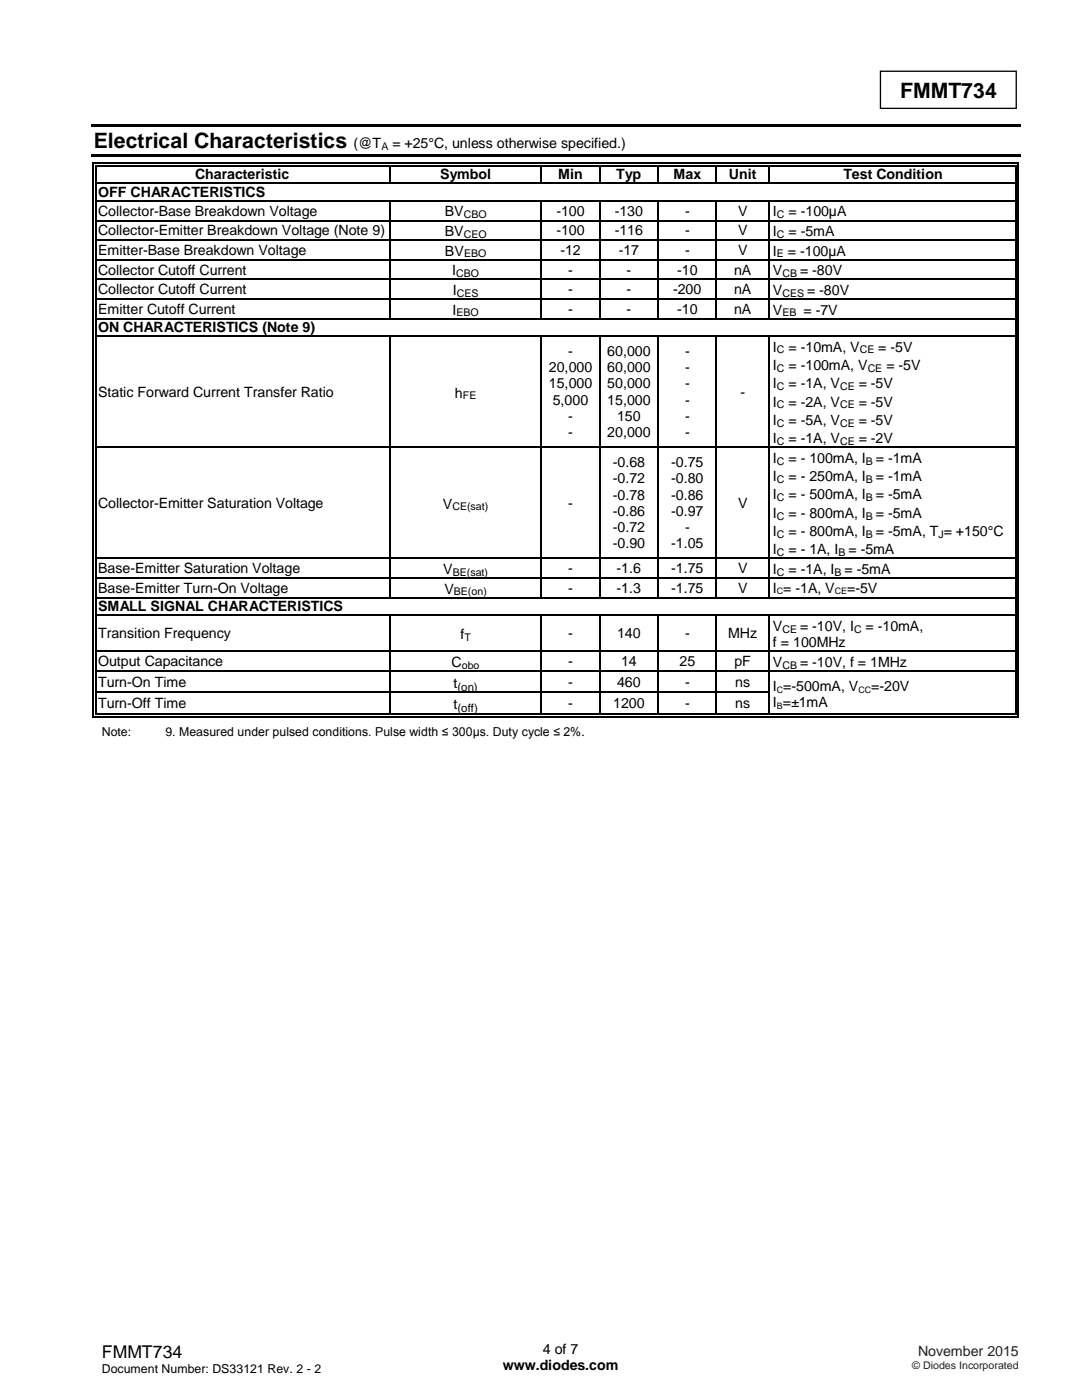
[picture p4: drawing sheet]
<svg xmlns="http://www.w3.org/2000/svg" width="216mm" height="279mm" viewBox="0 0 216 279" stroke-linecap="round" stroke-linejoin="round" font-family="sans-serif">
<defs><g id="words">
<g font-size="4.2">
<text x="179.6" y="19.5">FMMT734</text>
<text x="18.7" y="29.6">Electrical Characteristics</text>
</g>
<text font-size="3.5" x="20.3" y="270.9">FMMT734</text>
<g font-size="2.8">
<text x="70.5" y="29.6">(@T</text>
<text x="78.3" y="29.6">= +25°C, unless otherwise specified.)</text>
<text x="38.9" y="35.8">Characteristic</text>
<text x="87.8" y="35.8">Symbol</text>
<text x="111.4" y="35.8">Min</text>
<text x="123" y="35.8">Typ</text>
<text x="134.4" y="35.8">Max</text>
<text x="145.5" y="35.8">Unit</text>
<text x="168.3" y="35.8">Test Condition</text>
<text x="19.6" y="39.3">OFF CHARACTERISTICS</text>
<text x="19.6" y="43">Collector-Base Breakdown Voltage</text>
<text x="19.6" y="47">Collector-Emitter Breakdown Voltage (Note 9)</text>
<text x="88.7" y="43.2">BV</text>
<text x="88.7" y="47.1">BV</text>
<text x="111" y="43">-100</text>
<text x="111" y="47">-100</text>
<text x="122.7" y="43">-130</text>
<text x="122.7" y="47">-116</text>
<text x="136.7" y="43">-</text>
<text x="136.7" y="47">-</text>
<text x="147.3" y="43">V</text>
<text x="147.3" y="47">V</text>
<text x="154.2" y="43.2">I</text>
<text x="154.2" y="47.1">I</text>
<text x="157.3" y="43.2">= -100µA</text>
<text x="157.3" y="47.1">= -5mA</text>
<text x="19.6" y="50.8">Emitter-Base Breakdown Voltage</text>
<text x="88.8" y="51">BV</text>
<text x="111.8" y="50.8">-12</text>
<text x="123.5" y="50.8">-17</text>
<text x="136.7" y="50.8">-</text>
<text x="147.3" y="50.8">V</text>
<text x="154.2" y="51">I</text>
<text x="157.2" y="51">= -100µA</text>
<text x="19.6" y="54.8">Collector Cutoff Current</text>
<text x="19.6" y="58.7">Collector Cutoff Current</text>
<text x="90.2" y="55">I</text>
<text x="90.4" y="58.9">I</text>
<text x="113.4" y="54.8">-</text>
<text x="113.4" y="58.7">-</text>
<text x="125" y="54.8">-</text>
<text x="125" y="58.7">-</text>
<text x="134.3" y="58.7">-200</text>
<text x="135.1" y="54.8">-10</text>
<text x="146.5" y="54.8">nA</text>
<text x="146.5" y="58.7">nA</text>
<text x="154.2" y="55">V</text>
<text x="154.2" y="58.9">V</text>
<text x="159.6" y="55">= -80V</text>
<text x="161" y="58.9">= -80V</text>
<text x="19.6" y="62.6">Emitter Cutoff Current</text>
<text x="90.3" y="62.8">I</text>
<text x="113.4" y="62.6">-</text>
<text x="125" y="62.6">-</text>
<text x="135.1" y="62.6">-10</text>
<text x="146.5" y="62.6">nA</text>
<text x="154.2" y="62.8">V</text>
<text x="160.3" y="62.8">= -7V</text>
<text x="19.6" y="66.3">ON CHARACTERISTICS (Note 9)</text>
<text x="113.4" y="71">-</text>
<text x="121.2" y="71">60,000</text>
<text x="136.7" y="71">-</text>
<text x="154.2" y="70.2">I</text>
<text x="157.3" y="70.2">= -10mA, V</text>
<text x="175.3" y="70.2">= -5V</text>
<text x="109.5" y="74.3">20,000</text>
<text x="109.5" y="77.5">15,000</text>
<text x="121.2" y="74.3">60,000</text>
<text x="121.2" y="77.5">50,000</text>
<text x="136.7" y="74.3">-</text>
<text x="136.7" y="77.5">-</text>
<text x="154.2" y="73.8">I</text>
<text x="154.2" y="77.5">I</text>
<text x="157.3" y="73.8">= -100mA, V</text>
<text x="157.3" y="77.5">= -1A, V</text>
<text x="171.4" y="77.5">= -5V</text>
<text x="176.9" y="73.8">= -5V</text>
<text x="19.6" y="79.2">Static Forward Current Transfer Ratio</text>
<text x="90.8" y="79.4">h</text>
<text x="110.3" y="80.8">5,000</text>
<text x="121.2" y="80.8">15,000</text>
<text x="136.7" y="80.8">-</text>
<text x="147.7" y="79.2">-</text>
<text x="154.2" y="81.2">I</text>
<text x="157.3" y="81.2">= -2A, V</text>
<text x="171.4" y="81.2">= -5V</text>
<text x="113.4" y="84">-</text>
<text x="113.4" y="87.3">-</text>
<text x="121.2" y="87.3">20,000</text>
<text x="123.1" y="84">150</text>
<text x="136.7" y="84">-</text>
<text x="136.7" y="87.3">-</text>
<text x="154.2" y="84.8">I</text>
<text x="154.2" y="88.5">I</text>
<text x="157.3" y="84.8">= -5A, V</text>
<text x="157.3" y="88.5">= -1A, V</text>
<text x="171.4" y="84.8">= -5V</text>
<text x="171.4" y="88.5">= -2V</text>
<text x="122.3" y="93.2">-0.68</text>
<text x="133.9" y="93.2">-0.75</text>
<text x="154.2" y="92.4">I</text>
<text x="157.3" y="92.4">= - 100mA, I</text>
<text x="174.8" y="92.4">= -1mA</text>
<text x="19.6" y="101.3">Collector-Emitter Saturation Voltage</text>
<text x="88.4" y="101.5">V</text>
<text x="113.4" y="101.3">-</text>
<text x="122.3" y="96.5">-0.72</text>
<text x="122.3" y="99.7">-0.78</text>
<text x="133.9" y="96.5">-0.80</text>
<text x="133.9" y="99.7">-0.86</text>
<text x="147.3" y="101.3">V</text>
<text x="154.2" y="96">I</text>
<text x="154.2" y="99.7">I</text>
<text x="157.3" y="96">= - 250mA, I</text>
<text x="157.3" y="99.7">= - 500mA, I</text>
<text x="174.8" y="96">= -1mA</text>
<text x="174.8" y="99.7">= -5mA</text>
<text x="122.3" y="103">-0.86</text>
<text x="122.3" y="106.2">-0.72</text>
<text x="133.9" y="103">-0.97</text>
<text x="136.7" y="106.2">-</text>
<text x="154.2" y="103.4">I</text>
<text x="154.2" y="107">I</text>
<text x="157.3" y="103.4">= - 800mA, I</text>
<text x="157.3" y="107">= - 800mA, I</text>
<text x="174.8" y="103.4">= -5mA</text>
<text x="174.8" y="107">= -5mA, T = +150°C</text>
<text x="122.3" y="109.4">-0.90</text>
<text x="133.9" y="109.4">-1.05</text>
<text x="154.2" y="110.6">I</text>
<text x="157.3" y="110.6">= - 1A, I</text>
<text x="169.3" y="110.6">= -5mA</text>
<text x="19.6" y="114.4">Base-Emitter Saturation Voltage</text>
<text x="19.6" y="118.3">Base-Emitter Turn-On Voltage</text>
<text x="88.5" y="114.6">V</text>
<text x="88.7" y="118.5">V</text>
<text x="113.4" y="114.4">-</text>
<text x="113.4" y="118.3">-</text>
<text x="123" y="114.4">-1.6</text>
<text x="123" y="118.3">-1.3</text>
<text x="133.9" y="114.4">-1.75</text>
<text x="133.9" y="118.3">-1.75</text>
<text x="147.3" y="114.4">V</text>
<text x="147.3" y="118.3">V</text>
<text x="154.2" y="114.6">I</text>
<text x="154.2" y="118.3">I = -1A, V</text>
<text x="157.3" y="114.6">= -1A, I</text>
<text x="168.5" y="114.6">= -5mA</text>
<text x="169" y="118.3">=-5V</text>
<text x="19.6" y="122">SMALL SIGNAL CHARACTERISTICS</text>
<text x="154.2" y="125.9">V</text>
<text x="159.6" y="125.9">= -10V, I</text>
<text x="172.7" y="125.9">= -10mA,</text>
<text x="19.6" y="127.4">Transition Frequency</text>
<text x="91.9" y="127.5">f</text>
<text x="113.4" y="127.4">-</text>
<text x="123.1" y="127.4">140</text>
<text x="136.7" y="127.4">-</text>
<text x="145.3" y="127.4">MHz</text>
<text x="154.2" y="129.2">f = 100MHz</text>
<text x="19.6" y="132.9">Output Capacitance</text>
<text x="19.6" y="137">Turn-On Time</text>
<text x="90.1" y="133.1">C</text>
<text x="90.5" y="137.3">t</text>
<text x="113.4" y="132.9">-</text>
<text x="113.4" y="137">-</text>
<text x="123.1" y="137">460</text>
<text x="123.9" y="132.9">14</text>
<text x="135.6" y="132.9">25</text>
<text x="136.7" y="137">-</text>
<text x="146.6" y="132.9">pF</text>
<text x="146.7" y="137">ns</text>
<text x="154.2" y="133.1">V</text>
<text x="154.2" y="137.9">I =-500mA, V</text>
<text x="159.6" y="133.1">= -10V, f = 1MHz</text>
<text x="173.9" y="137.9">=-20V</text>
<text x="19.6" y="141.3">Turn-Off Time</text>
<text x="90.5" y="141.6">t</text>
<text x="113.4" y="141.3">-</text>
<text x="122.4" y="141.3">1200</text>
<text x="136.7" y="141.3">-</text>
<text x="146.7" y="141.3">ns</text>
<text x="154.2" y="141.1">I =±1mA</text>
<text x="100.3" y="273.5">www.diodes.com</text>
<text x="108.3" y="270.3">4 of 7</text>
</g>
<text font-size="2.8" fill="#231f20" x="183.2" y="270.6">November 2015</text>
<g font-size="2.5">
<text x="20.3" y="146.9">Note:</text>
<text x="33" y="146.9">9. Measured under pulsed conditions. Pulse width ≤ 300µs. Duty cycle ≤ 2%.</text>
<text x="20.3" y="274">Document Number: DS33121 Rev. 2 - 2</text>
</g>
<g font-size="2.3">
<text x="91.3" y="137.8">(on)</text>
<text x="91.3" y="142.1">(off)</text>
</g>
<g font-size="2.1">
<text x="76.1" y="29.9">A</text>
<text x="92.6" y="43.5">CBO</text>
<text x="92.6" y="47.5">CEO</text>
<text x="155" y="43.5">C</text>
<text x="155" y="47.5">C</text>
<text x="92.6" y="51.4">EBO</text>
<text x="155" y="51.4">E</text>
<text x="91" y="55.3">CBO</text>
<text x="91.2" y="59.2">CES</text>
<text x="156.1" y="55.3">CB</text>
<text x="156.1" y="59.2">CES</text>
<text x="91.1" y="63.1">EBO</text>
<text x="156.1" y="63.1">EB</text>
<text x="155" y="70.5">C</text>
<text x="171.6" y="70.5">CE</text>
<text x="155" y="74.2">C</text>
<text x="155" y="77.9">C</text>
<text x="167.6" y="77.9">CE</text>
<text x="173.1" y="74.2">CE</text>
<text x="92.3" y="79.7">FE</text>
<text x="155" y="81.5">C</text>
<text x="167.6" y="81.5">CE</text>
<text x="155" y="85.1">C</text>
<text x="155" y="88.8">C</text>
<text x="167.6" y="85.1">CE</text>
<text x="167.6" y="88.8">CE</text>
<text x="155" y="92.7">C</text>
<text x="172.8" y="92.7">B</text>
<text x="90.3" y="101.9">CE(sat)</text>
<text x="155" y="96.4">C</text>
<text x="155" y="100">C</text>
<text x="172.8" y="96.4">B</text>
<text x="172.8" y="100">B</text>
<text x="155" y="103.7">C</text>
<text x="155" y="107.3">C</text>
<text x="172.8" y="103.7">B</text>
<text x="172.8" y="107.3">B</text>
<text x="187.3" y="107.3">J</text>
<text x="155" y="111">C</text>
<text x="167.3" y="111">B</text>
<text x="90.4" y="114.9">BE(sat)</text>
<text x="90.6" y="118.8">BE(on)</text>
<text x="155" y="114.9">C</text>
<text x="166.5" y="114.9">B</text>
<text x="92.7" y="127.9">T</text>
<text x="156.1" y="126.3">CE</text>
<text x="170.4" y="126.3">C</text>
<text x="92.1" y="133.4">obo</text>
<text x="156.1" y="133.4">CB</text>
</g>
<text font-size="2.1" fill="#231f20" x="182" y="273.2">© Diodes Incorporated</text>
<g font-size="1.8">
<text x="155" y="118.6">C</text>
<text x="166.6" y="118.6">CE</text>
<text x="155" y="138.2">C</text>
<text x="155" y="141.5">B</text>
<text x="171.3" y="138.2">CC</text>
</g>
</g></defs>
<path d="M175.7 14.2h27.1v7.4h-27.1z" fill="none" stroke="#000" stroke-width=".26"/>
<g fill="#000">
<path d="M18.2 24.7h185.6v.5h-185.6z" fill-rule="evenodd"/>
<path d="M18.2 30.9h185.6v.5h-185.6z" fill-rule="evenodd"/>
<path d="M18.5 32.4h.2v.8h-.2z" fill-rule="evenodd"/>
<path d="M18.5 32.4h.7v.3h-.7z" fill-rule="evenodd"/>
<path d="M18.5 36.5h.2v.2h-.2z" fill-rule="evenodd"/>
<path d="M19 32.9h.2v.3h-.2z" fill-rule="evenodd"/>
<path d="M19 32.9h.2v.3h-.2z" fill-rule="evenodd"/>
<path d="M19 36.5h.2v.2h-.2z" fill-rule="evenodd"/>
<path d="M77.7 33.2h.3z" fill-rule="evenodd"/>
<path d="M77.7 32.4h.8v.3h-.8z" fill-rule="evenodd"/>
<path d="M77.7 32.9h.8v.3h-.8z" fill-rule="evenodd"/>
<path d="M77.7 36.5h.3v.2h-.3z" fill-rule="evenodd"/>
<path d="M107.9 33.2h.2z" fill-rule="evenodd"/>
<path d="M107.9 32.4h.8v.3h-.8z" fill-rule="evenodd"/>
<path d="M107.9 32.9h.8v.3h-.8z" fill-rule="evenodd"/>
<path d="M107.9 36.5h.2v.2h-.2z" fill-rule="evenodd"/>
<path d="M119.5 33.2h.3z" fill-rule="evenodd"/>
<path d="M119.5 32.4h.8v.3h-.8z" fill-rule="evenodd"/>
<path d="M119.5 32.9h.8v.3h-.8z" fill-rule="evenodd"/>
<path d="M119.5 36.5h.3v.2h-.3z" fill-rule="evenodd"/>
<path d="M131.2 33.2h.2z" fill-rule="evenodd"/>
<path d="M131.2 32.4h.7v.3h-.7z" fill-rule="evenodd"/>
<path d="M131.2 32.9h.7v.3h-.7z" fill-rule="evenodd"/>
<path d="M131.2 36.5h.2v.2h-.2z" fill-rule="evenodd"/>
<path d="M142.8 33.2h.3z" fill-rule="evenodd"/>
<path d="M142.8 32.4h.8v.3h-.8z" fill-rule="evenodd"/>
<path d="M142.8 32.9h.8v.3h-.8z" fill-rule="evenodd"/>
<path d="M142.8 36.5h.3v.2h-.3z" fill-rule="evenodd"/>
<path d="M153.4 33.2h.2z" fill-rule="evenodd"/>
<path d="M153.4 32.4h.7v.3h-.7z" fill-rule="evenodd"/>
<path d="M153.4 32.9h.7v.3h-.7z" fill-rule="evenodd"/>
<path d="M153.4 36.5h.2v.2h-.2z" fill-rule="evenodd"/>
<path d="M202.5 32.4h.8v.3h-.8z" fill-rule="evenodd"/>
<path d="M202.5 32.9h.3v.3h-.3z" fill-rule="evenodd"/>
<path d="M202.5 32.9h.3v.3h-.3z" fill-rule="evenodd"/>
<path d="M202.5 36.5h.3v.2h-.3z" fill-rule="evenodd"/>
<path d="M203 32.4h.3v.8h-.3z" fill-rule="evenodd"/>
<path d="M203 36.5h.3v.2h-.3z" fill-rule="evenodd"/>
<path d="M18.5 40h.2v.2h-.2z" fill-rule="evenodd"/>
<path d="M18.5 43.9h.2v.3h-.2z" fill-rule="evenodd"/>
<path d="M18.5 47.8h.2v.3h-.2z" fill-rule="evenodd"/>
<path d="M18.5 51.7h.2v.3h-.2z" fill-rule="evenodd"/>
<path d="M18.5 55.6h.2v.3h-.2z" fill-rule="evenodd"/>
<path d="M18.5 59.6h.2v.2h-.2z" fill-rule="evenodd"/>
<path d="M19 40h.2v.2h-.2z" fill-rule="evenodd"/>
<path d="M19 43.9h.2v.3h-.2z" fill-rule="evenodd"/>
<path d="M19 47.8h.2v.3h-.2z" fill-rule="evenodd"/>
<path d="M19 51.7h.2v.3h-.2z" fill-rule="evenodd"/>
<path d="M19 55.6h.2v.3h-.2z" fill-rule="evenodd"/>
<path d="M19 59.6h.2v.2h-.2z" fill-rule="evenodd"/>
<path d="M77.7 40h.3v.2h-.3z" fill-rule="evenodd"/>
<path d="M77.7 43.9h.3v.3h-.3z" fill-rule="evenodd"/>
<path d="M77.7 47.8h.3v.3h-.3z" fill-rule="evenodd"/>
<path d="M77.7 51.7h.3v.3h-.3z" fill-rule="evenodd"/>
<path d="M77.7 55.6h.3v.3h-.3z" fill-rule="evenodd"/>
<path d="M77.7 59.6h.3v.2h-.3z" fill-rule="evenodd"/>
<path d="M107.9 40h.2v.2h-.2z" fill-rule="evenodd"/>
<path d="M107.9 43.9h.2v.3h-.2z" fill-rule="evenodd"/>
<path d="M107.9 47.8h.2v.3h-.2z" fill-rule="evenodd"/>
<path d="M107.9 51.7h.2v.3h-.2z" fill-rule="evenodd"/>
<path d="M107.9 55.6h.2v.3h-.2z" fill-rule="evenodd"/>
<path d="M107.9 59.6h.2v.2h-.2z" fill-rule="evenodd"/>
<path d="M119.5 40h.3v.2h-.3z" fill-rule="evenodd"/>
<path d="M119.5 43.9h.3v.3h-.3z" fill-rule="evenodd"/>
<path d="M119.5 47.8h.3v.3h-.3z" fill-rule="evenodd"/>
<path d="M119.5 51.7h.3v.3h-.3z" fill-rule="evenodd"/>
<path d="M119.5 55.6h.3v.3h-.3z" fill-rule="evenodd"/>
<path d="M119.5 59.6h.3v.2h-.3z" fill-rule="evenodd"/>
<path d="M131.2 40h.2v.2h-.2z" fill-rule="evenodd"/>
<path d="M131.2 43.9h.2v.3h-.2z" fill-rule="evenodd"/>
<path d="M131.2 47.8h.2v.3h-.2z" fill-rule="evenodd"/>
<path d="M131.2 51.7h.2v.3h-.2z" fill-rule="evenodd"/>
<path d="M131.2 55.6h.2v.3h-.2z" fill-rule="evenodd"/>
<path d="M131.2 59.6h.2v.2h-.2z" fill-rule="evenodd"/>
<path d="M142.8 40h.3v.2h-.3z" fill-rule="evenodd"/>
<path d="M142.8 43.9h.3v.3h-.3z" fill-rule="evenodd"/>
<path d="M142.8 47.8h.3v.3h-.3z" fill-rule="evenodd"/>
<path d="M142.8 51.7h.3v.3h-.3z" fill-rule="evenodd"/>
<path d="M142.8 55.6h.3v.3h-.3z" fill-rule="evenodd"/>
<path d="M142.8 59.6h.3v.2h-.3z" fill-rule="evenodd"/>
<path d="M153.4 40h.2v.2h-.2z" fill-rule="evenodd"/>
<path d="M153.4 43.9h.2v.3h-.2z" fill-rule="evenodd"/>
<path d="M153.4 47.8h.2v.3h-.2z" fill-rule="evenodd"/>
<path d="M153.4 51.7h.2v.3h-.2z" fill-rule="evenodd"/>
<path d="M153.4 55.6h.2v.3h-.2z" fill-rule="evenodd"/>
<path d="M153.4 59.6h.2v.2h-.2z" fill-rule="evenodd"/>
<path d="M202.5 40h.3v.2h-.3z" fill-rule="evenodd"/>
<path d="M202.5 43.9h.3v.3h-.3z" fill-rule="evenodd"/>
<path d="M202.5 47.8h.3v.3h-.3z" fill-rule="evenodd"/>
<path d="M202.5 51.7h.3v.3h-.3z" fill-rule="evenodd"/>
<path d="M202.5 55.6h.3v.3h-.3z" fill-rule="evenodd"/>
<path d="M202.5 59.6h.3v.2h-.3z" fill-rule="evenodd"/>
<path d="M203 40h.3v.2h-.3z" fill-rule="evenodd"/>
<path d="M203 43.9h.3v.3h-.3z" fill-rule="evenodd"/>
<path d="M203 47.8h.3v.3h-.3z" fill-rule="evenodd"/>
<path d="M203 51.7h.3v.3h-.3z" fill-rule="evenodd"/>
<path d="M203 55.6h.3v.3h-.3z" fill-rule="evenodd"/>
<path d="M203 59.6h.3v.2h-.3z" fill-rule="evenodd"/>
<path d="M18.5 63.5h.2v.2h-.2z" fill-rule="evenodd"/>
<path d="M18.5 67h.2v.2h-.2z" fill-rule="evenodd"/>
<path d="M19 63.5h.2v.2h-.2z" fill-rule="evenodd"/>
<path d="M19 67h.2v.2h-.2z" fill-rule="evenodd"/>
<path d="M77.7 63.5h.3v.2h-.3z" fill-rule="evenodd"/>
<path d="M77.7 67h.3v.2h-.3z" fill-rule="evenodd"/>
<path d="M107.9 63.5h.2v.2h-.2z" fill-rule="evenodd"/>
<path d="M107.9 67h.2v.2h-.2z" fill-rule="evenodd"/>
<path d="M119.5 63.5h.3v.2h-.3z" fill-rule="evenodd"/>
<path d="M119.5 67h.3v.2h-.3z" fill-rule="evenodd"/>
<path d="M131.2 63.5h.2v.2h-.2z" fill-rule="evenodd"/>
<path d="M131.2 67h.2v.2h-.2z" fill-rule="evenodd"/>
<path d="M142.8 63.5h.3v.2h-.3z" fill-rule="evenodd"/>
<path d="M142.8 67h.3v.2h-.3z" fill-rule="evenodd"/>
<path d="M153.4 63.5h.2v.2h-.2z" fill-rule="evenodd"/>
<path d="M153.4 67h.2v.2h-.2z" fill-rule="evenodd"/>
<path d="M202.5 63.5h.3v.2h-.3z" fill-rule="evenodd"/>
<path d="M202.5 67h.3v.2h-.3z" fill-rule="evenodd"/>
<path d="M203 63.5h.3v.2h-.3z" fill-rule="evenodd"/>
<path d="M203 67h.3v.2h-.3z" fill-rule="evenodd"/>
<path d="M18.5 89.2h.2v.2h-.2z" fill-rule="evenodd"/>
<path d="M19 89.2h.2v.2h-.2z" fill-rule="evenodd"/>
<path d="M77.7 89.2h.3v.2h-.3z" fill-rule="evenodd"/>
<path d="M107.9 89.2h.2v.2h-.2z" fill-rule="evenodd"/>
<path d="M119.5 89.2h.3v.2h-.3z" fill-rule="evenodd"/>
<path d="M131.2 89.2h.2v.2h-.2z" fill-rule="evenodd"/>
<path d="M142.8 89.2h.3v.2h-.3z" fill-rule="evenodd"/>
<path d="M153.4 89.2h.2v.2h-.2z" fill-rule="evenodd"/>
<path d="M202.5 89.2h.3v.2h-.3z" fill-rule="evenodd"/>
<path d="M203 89.2h.3v.2h-.3z" fill-rule="evenodd"/>
<path d="M18.5 111.3h.2v.3h-.2z" fill-rule="evenodd"/>
<path d="M18.5 115.2h.2v.3h-.2z" fill-rule="evenodd"/>
<path d="M18.5 119.1h.2v.3h-.2z" fill-rule="evenodd"/>
<path d="M19 111.3h.2v.3h-.2z" fill-rule="evenodd"/>
<path d="M19 115.2h.2v.3h-.2z" fill-rule="evenodd"/>
<path d="M19 119.1h.2v.3h-.2z" fill-rule="evenodd"/>
<path d="M77.7 111.3h.3v.3h-.3z" fill-rule="evenodd"/>
<path d="M77.7 115.2h.3v.3h-.3z" fill-rule="evenodd"/>
<path d="M77.7 119.1h.3v.3h-.3z" fill-rule="evenodd"/>
<path d="M107.9 111.3h.2v.3h-.2z" fill-rule="evenodd"/>
<path d="M107.9 115.2h.2v.3h-.2z" fill-rule="evenodd"/>
<path d="M107.9 119.1h.2v.3h-.2z" fill-rule="evenodd"/>
<path d="M119.5 111.3h.3v.3h-.3z" fill-rule="evenodd"/>
<path d="M119.5 115.2h.3v.3h-.3z" fill-rule="evenodd"/>
<path d="M119.5 119.1h.3v.3h-.3z" fill-rule="evenodd"/>
<path d="M131.2 111.3h.2v.3h-.2z" fill-rule="evenodd"/>
<path d="M131.2 115.2h.2v.3h-.2z" fill-rule="evenodd"/>
<path d="M131.2 119.1h.2v.3h-.2z" fill-rule="evenodd"/>
<path d="M142.8 111.3h.3v.3h-.3z" fill-rule="evenodd"/>
<path d="M142.8 115.2h.3v.3h-.3z" fill-rule="evenodd"/>
<path d="M142.8 119.1h.3v.3h-.3z" fill-rule="evenodd"/>
<path d="M153.4 111.3h.2v.3h-.2z" fill-rule="evenodd"/>
<path d="M153.4 115.2h.2v.3h-.2z" fill-rule="evenodd"/>
<path d="M153.4 119.1h.2v.3h-.2z" fill-rule="evenodd"/>
<path d="M202.5 111.3h.3v.3h-.3z" fill-rule="evenodd"/>
<path d="M202.5 115.2h.3v.3h-.3z" fill-rule="evenodd"/>
<path d="M202.5 119.1h.3v.3h-.3z" fill-rule="evenodd"/>
<path d="M203 111.3h.3v.3h-.3z" fill-rule="evenodd"/>
<path d="M203 115.2h.3v.3h-.3z" fill-rule="evenodd"/>
<path d="M203 119.1h.3v.3h-.3z" fill-rule="evenodd"/>
<path d="M18.5 122.7h.2v.2h-.2z" fill-rule="evenodd"/>
<path d="M18.5 129.8h.2v.3h-.2z" fill-rule="evenodd"/>
<path d="M18.5 133.8h.2v.2h-.2z" fill-rule="evenodd"/>
<path d="M18.5 138.1h.2v.2h-.2z" fill-rule="evenodd"/>
<path d="M19 122.7h.2v.2h-.2z" fill-rule="evenodd"/>
<path d="M19 129.8h.2v.3h-.2z" fill-rule="evenodd"/>
<path d="M19 133.8h.2v.2h-.2z" fill-rule="evenodd"/>
<path d="M19 138.1h.2v.2h-.2z" fill-rule="evenodd"/>
<path d="M77.7 122.7h.3v.2h-.3z" fill-rule="evenodd"/>
<path d="M77.7 129.8h.3v.3h-.3z" fill-rule="evenodd"/>
<path d="M77.7 133.8h.3v.2h-.3z" fill-rule="evenodd"/>
<path d="M77.7 138.1h.3v.2h-.3z" fill-rule="evenodd"/>
<path d="M107.9 122.7h.2v.2h-.2z" fill-rule="evenodd"/>
<path d="M107.9 129.8h.2v.3h-.2z" fill-rule="evenodd"/>
<path d="M107.9 133.8h.2v.2h-.2z" fill-rule="evenodd"/>
<path d="M107.9 138.1h.2v.2h-.2z" fill-rule="evenodd"/>
<path d="M119.5 122.7h.3v.2h-.3z" fill-rule="evenodd"/>
<path d="M119.5 129.8h.3v.3h-.3z" fill-rule="evenodd"/>
<path d="M119.5 133.8h.3v.2h-.3z" fill-rule="evenodd"/>
<path d="M119.5 138.1h.3v.2h-.3z" fill-rule="evenodd"/>
<path d="M131.2 122.7h.2v.2h-.2z" fill-rule="evenodd"/>
<path d="M131.2 129.8h.2v.3h-.2z" fill-rule="evenodd"/>
<path d="M131.2 133.8h.2v.2h-.2z" fill-rule="evenodd"/>
<path d="M131.2 138.1h.2v.2h-.2z" fill-rule="evenodd"/>
<path d="M142.8 122.7h.3v.2h-.3z" fill-rule="evenodd"/>
<path d="M142.8 129.8h.3v.3h-.3z" fill-rule="evenodd"/>
<path d="M142.8 133.8h.3v.2h-.3z" fill-rule="evenodd"/>
<path d="M142.8 138.1h.3v.2h-.3z" fill-rule="evenodd"/>
<path d="M153.4 122.7h.2v.2h-.2z" fill-rule="evenodd"/>
<path d="M153.4 129.8h.2v.3h-.2z" fill-rule="evenodd"/>
<path d="M153.4 133.8h.2v.2h-.2z" fill-rule="evenodd"/>
<path d="M153.4 138.1h.2v.2h-.2z" fill-rule="evenodd"/>
<path d="M202.5 122.7h.3v.2h-.3z" fill-rule="evenodd"/>
<path d="M202.5 129.8h.3v.3h-.3z" fill-rule="evenodd"/>
<path d="M202.5 133.8h.3v.2h-.3z" fill-rule="evenodd"/>
<path d="M202.5 138.1h.3v.2h-.3z" fill-rule="evenodd"/>
<path d="M203 122.7h.3v.2h-.3z" fill-rule="evenodd"/>
<path d="M203 129.8h.3v.3h-.3z" fill-rule="evenodd"/>
<path d="M203 133.8h.3v.2h-.3z" fill-rule="evenodd"/>
<path d="M203 138.1h.3v.2h-.3z" fill-rule="evenodd"/>
<path d="M18.5 142.4h.2v.8h-.2z" fill-rule="evenodd"/>
<path d="M18.5 142.9h.7v.3h-.7z" fill-rule="evenodd"/>
<path d="M19 142.4h.2v.3h-.2z" fill-rule="evenodd"/>
<path d="M19 142.4h.2v.3h-.2z" fill-rule="evenodd"/>
<path d="M77.7 142.4h.8v.3h-.8z" fill-rule="evenodd"/>
<path d="M77.7 142.9h.8v.3h-.8z" fill-rule="evenodd"/>
<path d="M107.9 142.4h.8v.3h-.8z" fill-rule="evenodd"/>
<path d="M107.9 142.9h.8v.3h-.8z" fill-rule="evenodd"/>
<path d="M119.5 142.4h.8v.3h-.8z" fill-rule="evenodd"/>
<path d="M119.5 142.9h.8v.3h-.8z" fill-rule="evenodd"/>
<path d="M131.2 142.4h.7v.3h-.7z" fill-rule="evenodd"/>
<path d="M131.2 142.9h.7v.3h-.7z" fill-rule="evenodd"/>
<path d="M142.8 142.4h.8v.3h-.8z" fill-rule="evenodd"/>
<path d="M142.8 142.9h.8v.3h-.8z" fill-rule="evenodd"/>
<path d="M153.4 142.4h.7v.3h-.7z" fill-rule="evenodd"/>
<path d="M153.4 142.9h.7v.3h-.7z" fill-rule="evenodd"/>
<path d="M202.5 142.9h.8v.3h-.8z" fill-rule="evenodd"/>
<path d="M202.5 142.4h.3v.3h-.3z" fill-rule="evenodd"/>
<path d="M202.5 142.4h.3v.3h-.3z" fill-rule="evenodd"/>
<path d="M203 142.4h.3v.8h-.3z" fill-rule="evenodd"/>
</g>
<g fill="none" stroke="#000" stroke-width=".25">
<path d="M18.6 33.2v3.3M18.6 36.7v3.3M19.1 33.2v3.3M19.1 36.7v3.3M19.2 32.6h58.5M19.2 33.1h58.5M19.2 36.6h58.5M77.9 33.2v3.3M78 36.6h29.9M78.5 32.6h29.4M78.5 33.1h29.4M108 33.2v3.3"/>
<path d="M108.1 36.6h11.4M108.7 32.6h10.8M108.7 33.1h10.8M119.7 33.2v3.3M119.8 36.6h11.4M120.3 32.6h10.9M120.3 33.1h10.9M131.3 33.2v3.3M131.4 36.6h11.4M131.9 32.6h10.9M131.9 33.1h10.9M143 33.2v3.3"/>
<path d="M143.1 36.6h10.3M143.6 32.6h9.8M143.6 33.1h9.8M153.5 33.2v3.3M153.6 36.6h48.9M154.1 32.6h48.4M154.1 33.1h48.4M202.6 33.2v3.3M202.6 36.7v3.3M203.2 33.2v3.3M203.2 36.7v3.3M18.6 40.2v3.7"/>
<path d="M18.6 44.2v3.6M18.6 48.1v3.6M18.6 52v3.6M18.6 55.9v3.7M18.6 59.8v3.7M19.1 40.2v3.7M19.1 44.2v3.6M19.1 48.1v3.6M19.1 52v3.6M19.1 55.9v3.7M19.1 59.8v3.7M19.2 40.1h58.5"/>
<path d="M19.2 44h58.5M19.2 47.9h58.5M19.2 51.9h58.5M19.2 55.8h58.5M19.2 59.7h58.5M77.9 40.2v3.7M77.9 44.2v3.6M77.9 48.1v3.6M77.9 52v3.6M77.9 55.9v3.7M77.9 59.8v3.7M78 40.1h29.9"/>
<path d="M78 44h29.9M78 47.9h29.9M78 51.9h29.9M78 55.8h29.9M78 59.7h29.9M108 40.2v3.7M108 44.2v3.6M108 48.1v3.6M108 52v3.6M108 55.9v3.7M108 59.8v3.7M108.1 40.1h11.4"/>
<path d="M108.1 44h11.4M108.1 47.9h11.4M108.1 51.9h11.4M108.1 55.8h11.4M108.1 59.7h11.4M119.7 40.2v3.7M119.7 44.2v3.6M119.7 48.1v3.6M119.7 52v3.6M119.7 55.9v3.7M119.7 59.8v3.7M119.8 40.1h11.4"/>
<path d="M119.8 44h11.4M119.8 47.9h11.4M119.8 51.9h11.4M119.8 55.8h11.4M119.8 59.7h11.4M131.3 40.2v3.7M131.3 44.2v3.6M131.3 48.1v3.6M131.3 52v3.6M131.3 55.9v3.7M131.3 59.8v3.7M131.4 40.1h11.4"/>
<path d="M131.4 44h11.4M131.4 47.9h11.4M131.4 51.9h11.4M131.4 55.8h11.4M131.4 59.7h11.4M143 40.2v3.7M143 44.2v3.6M143 48.1v3.6M143 52v3.6M143 55.9v3.7M143 59.8v3.7M143.1 40.1h10.3"/>
<path d="M143.1 44h10.3M143.1 47.9h10.3M143.1 51.9h10.3M143.1 55.8h10.3M143.1 59.7h10.3M153.5 40.2v3.7M153.5 44.2v3.6M153.5 48.1v3.6M153.5 52v3.6M153.5 55.9v3.7M153.5 59.8v3.7M153.6 40.1h48.9"/>
<path d="M153.6 44h48.9M153.6 47.9h48.9M153.6 51.9h48.9M153.6 55.8h48.9M153.6 59.7h48.9M202.6 40.2v3.7M202.6 44.2v3.6M202.6 48.1v3.6M202.6 52v3.6M202.6 55.9v3.7M202.6 59.8v3.7M203.2 40.2v3.7"/>
<path d="M203.2 44.2v3.6M203.2 48.1v3.6M203.2 52v3.6M203.2 55.9v3.7M203.2 59.8v3.7M18.6 63.7v3.3M18.6 67.2v22M19.1 63.7v3.3M19.1 67.2v22M19.2 63.6h58.5M19.2 67.1h58.5M77.9 67.2v22"/>
<path d="M78 63.6h29.9M78 67.1h29.9M108 67.2v22M108.1 63.6h11.4M108.1 67.1h11.4M119.7 67.2v22M119.8 63.6h11.4M119.8 67.1h11.4M131.3 67.2v22M131.4 63.6h11.4M131.4 67.1h11.4M143 67.2v22"/>
<path d="M143.1 63.6h10.3M143.1 67.1h10.3M153.5 67.2v22M153.6 63.6h48.9M153.6 67.1h48.9M202.6 63.7v3.3M202.6 67.2v22M203.2 63.7v3.3M203.2 67.2v22M18.6 89.4v21.9M19.1 89.4v21.9M19.2 89.3h58.5"/>
<path d="M77.9 89.4v21.9M78 89.3h29.9M108 89.4v21.9M108.1 89.3h11.4M119.7 89.4v21.9M119.8 89.3h11.4M131.3 89.4v21.9M131.4 89.3h11.4M143 89.4v21.9M143.1 89.3h10.3M153.5 89.4v21.9M153.6 89.3h48.9"/>
<path d="M202.6 89.4v21.9M203.2 89.4v21.9M18.6 111.6v3.6M18.6 115.5v3.6M18.6 119.4v3.3M19.1 111.6v3.6M19.1 115.5v3.6M19.1 119.4v3.3M19.2 111.4h58.5M19.2 115.4h58.5M19.2 119.3h58.5M77.9 111.6v3.6"/>
<path d="M77.9 115.5v3.6M78 111.4h29.9M78 115.4h29.9M78 119.3h29.9M108 111.6v3.6M108 115.5v3.6M108.1 111.4h11.4M108.1 115.4h11.4M108.1 119.3h11.4M119.7 111.6v3.6M119.7 115.5v3.6M119.8 111.4h11.4"/>
<path d="M119.8 115.4h11.4M119.8 119.3h11.4M131.3 111.6v3.6M131.3 115.5v3.6M131.4 111.4h11.4M131.4 115.4h11.4M131.4 119.3h11.4M143 111.6v3.6M143 115.5v3.6M143.1 111.4h10.3M143.1 115.4h10.3M143.1 119.3h10.3"/>
<path d="M153.5 111.6v3.6M153.5 115.5v3.6M153.6 111.4h48.9M153.6 115.4h48.9M153.6 119.3h48.9M202.6 111.6v3.6M202.6 115.5v3.6M202.6 119.4v3.3M203.2 111.6v3.6M203.2 115.5v3.6M203.2 119.4v3.3M18.6 122.9v6.9"/>
<path d="M18.6 130.1v3.7M18.6 134v4.1M18.6 138.3v4.1M19.1 122.9v6.9M19.1 130.1v3.7M19.1 134v4.1M19.1 138.3v4.1M19.2 122.8h58.5M19.2 129.9h58.5M19.2 133.9h58.5M19.2 138.2h58.5M77.9 122.9v6.9"/>
<path d="M77.9 130.1v3.7M77.9 134v4.1M77.9 138.3v4.1M78 122.8h29.9M78 129.9h29.9M78 133.9h29.9M78 138.2h29.9M108 122.9v6.9M108 130.1v3.7M108 134v4.1M108 138.3v4.1M108.1 122.8h11.4"/>
<path d="M108.1 129.9h11.4M108.1 133.9h11.4M108.1 138.2h11.4M119.7 122.9v6.9M119.7 130.1v3.7M119.7 134v4.1M119.7 138.3v4.1M119.8 122.8h11.4M119.8 129.9h11.4M119.8 133.9h11.4M119.8 138.2h11.4M131.3 122.9v6.9"/>
<path d="M131.3 130.1v3.7M131.3 134v4.1M131.3 138.3v4.1M131.4 122.8h11.4M131.4 129.9h11.4M131.4 133.9h11.4M131.4 138.2h11.4M143 122.9v6.9M143 130.1v3.7M143 134v4.1M143 138.3v4.1M143.1 122.8h10.3"/>
<path d="M143.1 129.9h10.3M143.1 133.9h10.3M143.1 138.2h10.3M153.5 122.9v6.9M153.5 130.1v3.7M153.5 134v4.1M153.5 138.3v4.1M153.6 122.8h48.9M153.6 129.9h48.9M153.6 133.9h48.9M202.6 122.9v6.9M202.6 130.1v3.7"/>
<path d="M202.6 134v4.1M202.6 138.3v4.1M203.2 122.9v6.9M203.2 130.1v3.7M203.2 134v4.1M203.2 138.3v4.1M19.2 143.1h58.5M19.2 142.6h58.5M78.5 143.1h29.4M78.5 142.6h29.4M108.7 143.1h10.8M108.7 142.6h10.8"/>
<path d="M120.3 143.1h10.9M120.3 142.6h10.9M131.9 143.1h10.9M131.9 142.6h10.9M143.6 143.1h9.8M143.6 142.6h9.8M154.1 143.1h48.4M154.1 142.6h48.4"/>
</g>
<use href="#words"/>
</svg>
